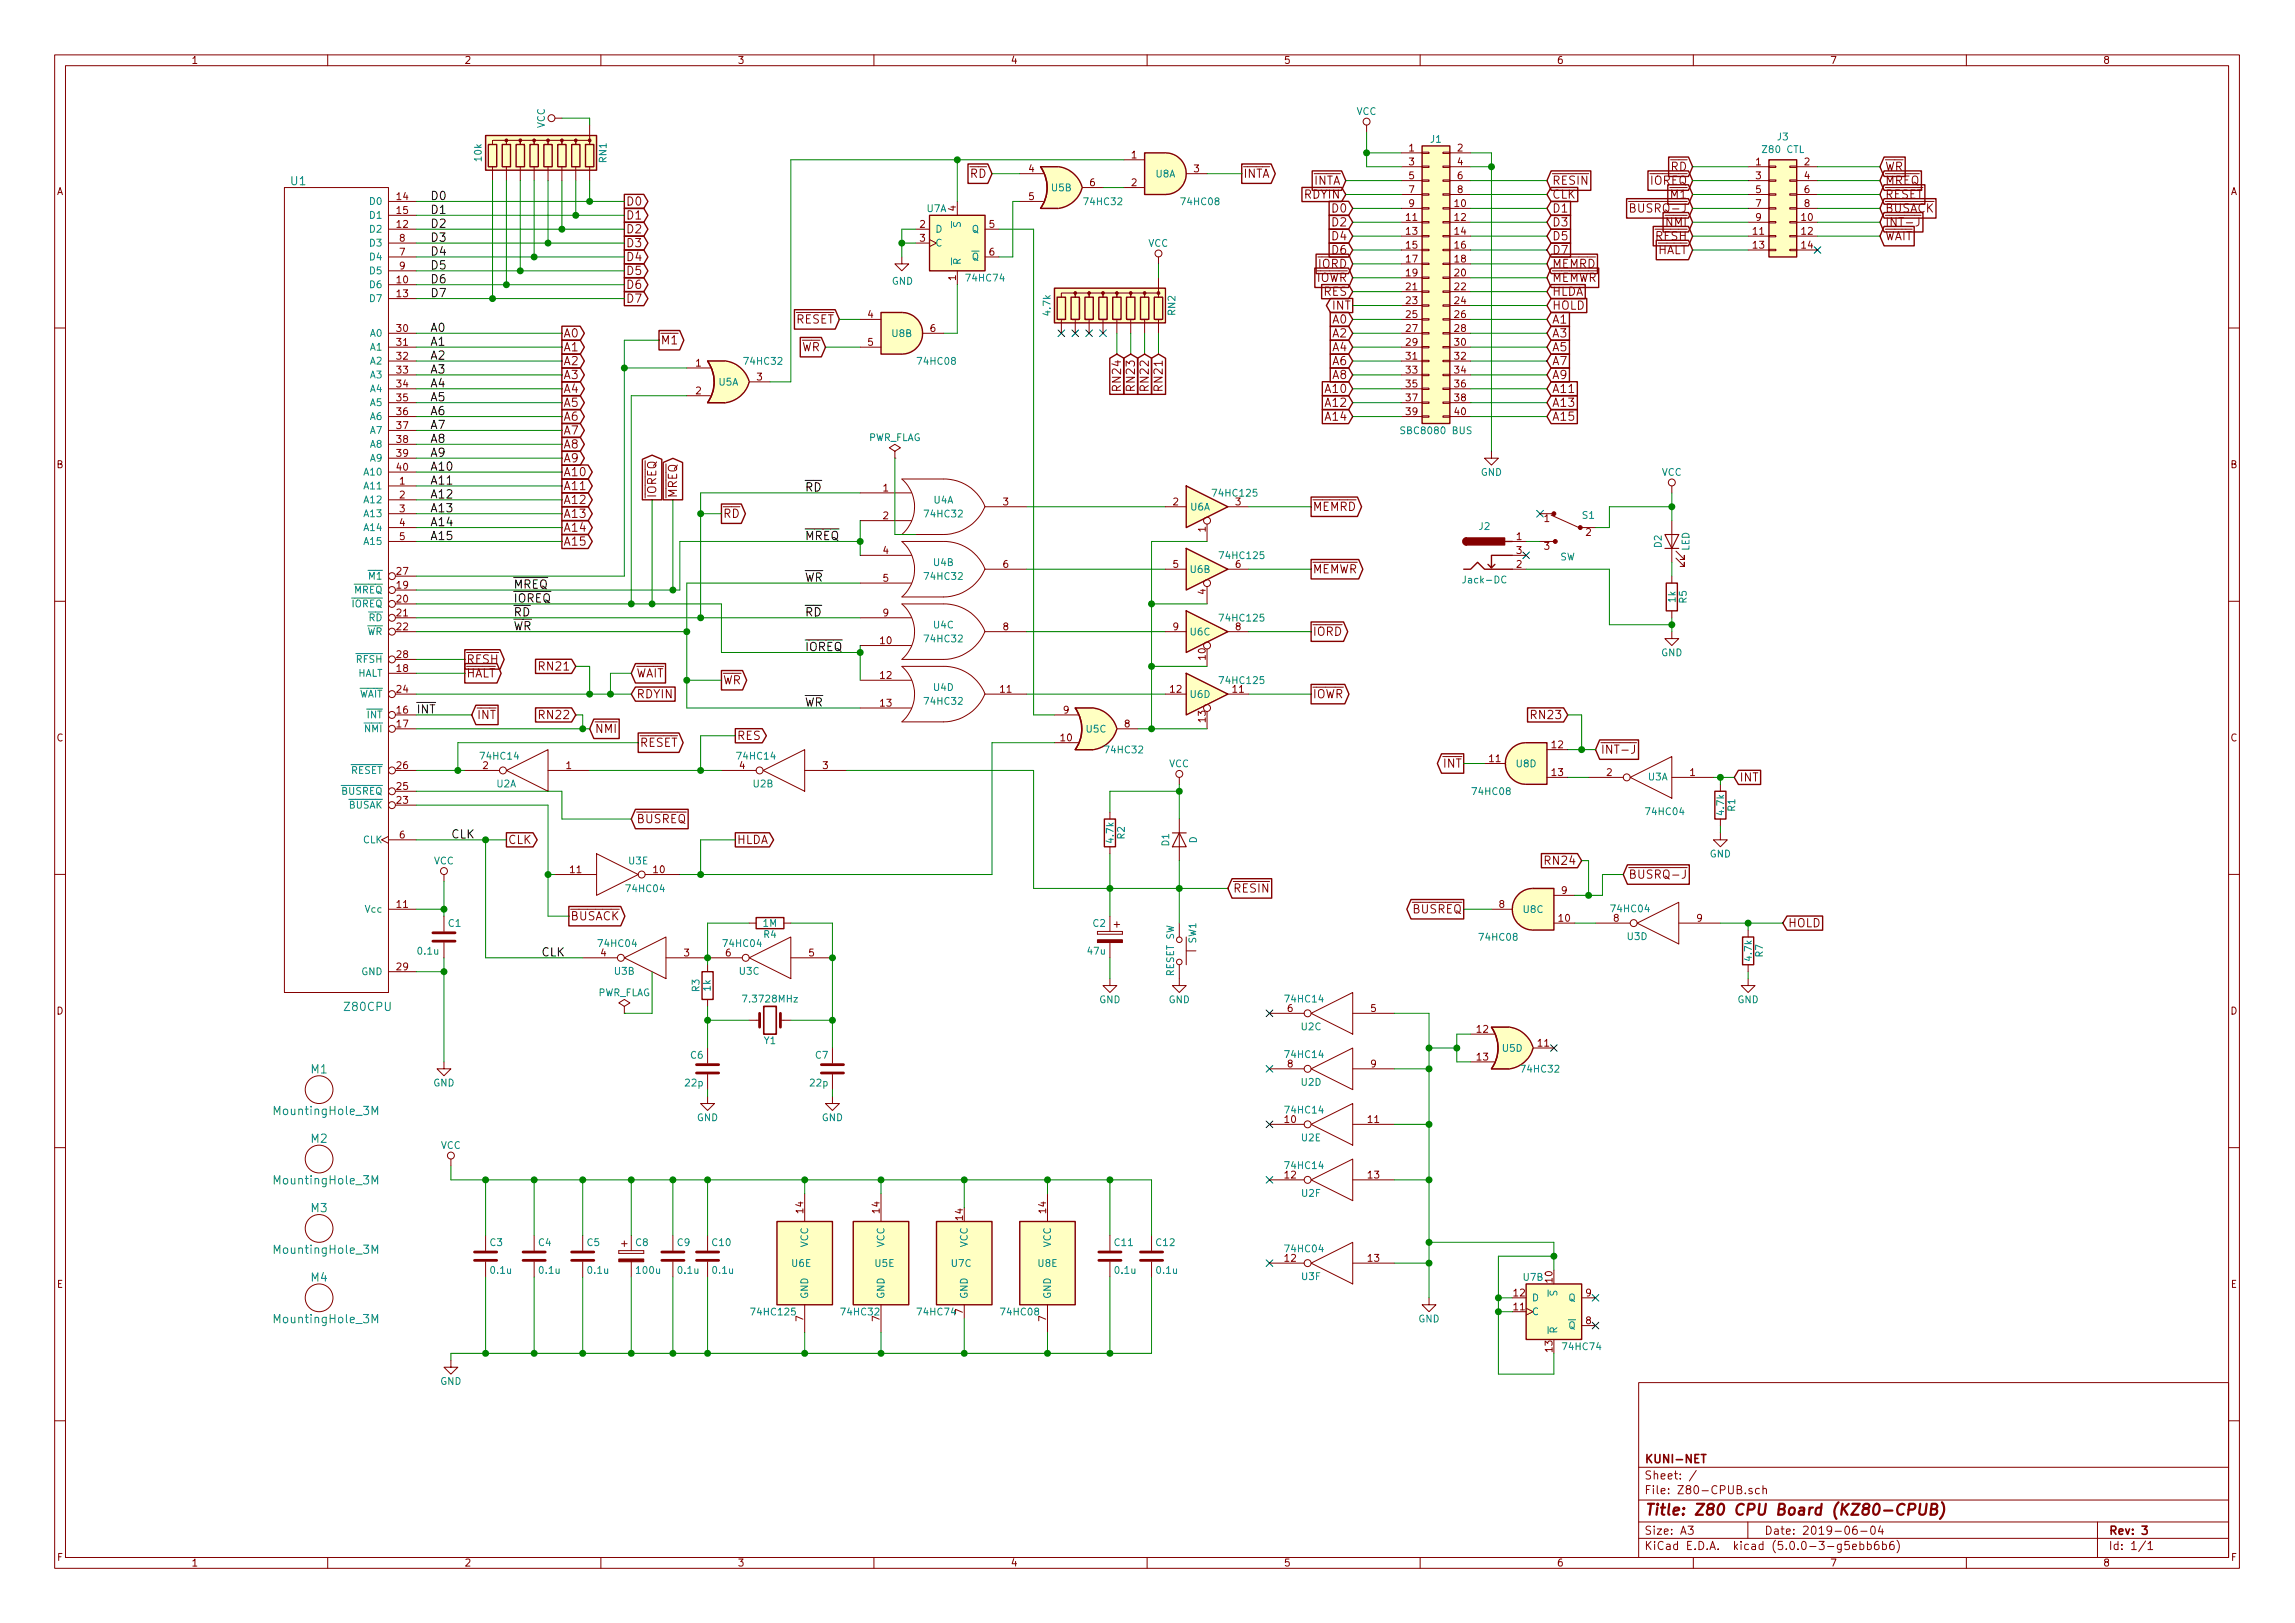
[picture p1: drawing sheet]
<svg xmlns="http://www.w3.org/2000/svg" width="420mm" height="297mm" viewBox="0 0 420 297" stroke-linecap="round" stroke-linejoin="round" font-family="sans-serif">
<defs><g id="words">
<text font-size="2.8" fill="#840000" x="301" y="277.3">Title: Z80 CPU Board (KZ80-CPUB)</text>
<g font-size="2.1" fill="#008484">
<text x="53.3" y="33.9">U1</text>
<text x="63.2" y="185">Z80CPU</text>
<text x="56.9" y="196.5">M1</text>
<text x="50.5" y="204.1">MountingHole_3M</text>
<text x="56.9" y="209.2">M2</text>
<text x="50.5" y="216.8">MountingHole_3M</text>
<text x="56.9" y="221.9">M3</text>
<text x="50.5" y="229.5">MountingHole_3M</text>
<text x="56.9" y="234.6">M4</text>
<text x="50.5" y="242.2">MountingHole_3M</text>
</g>
<g font-size="2.1" fill="#840000">
<text x="177.6" y="32.5">RD</text>
<text x="227.6" y="32.5">INTA</text>
<text x="240.5" y="33.8">INTA</text>
<text x="284.1" y="33.8">RESIN</text>
<text x="302.1" y="33.8">IOREQ</text>
<text x="305.9" y="31.3">RD</text>
<text x="345.1" y="31.3">WR</text>
<text x="345.1" y="33.8">MREQ</text>
<text x="114.6" y="37.6">D0</text>
<text x="114.6" y="40.2">D1</text>
<text x="238.9" y="36.4">RDYIN</text>
<text x="244" y="38.9">D0</text>
<text x="244" y="41.4">D2</text>
<text x="284.1" y="38.9">D1</text>
<text x="284.1" y="41.4">D3</text>
<text x="284.1" y="36.4">CLK</text>
<text x="299.4" y="38.9">BUSRQ-J</text>
<text x="305.1" y="41.4">NMI</text>
<text x="306" y="36.4">M1</text>
<text x="345.1" y="36.4">RESET</text>
<text x="345.1" y="38.9">BUSACK</text>
<text x="345.1" y="41.4">INT-J</text>
<text x="114.6" y="42.7">D2</text>
<text x="114.6" y="45.2">D3</text>
<text x="114.6" y="47.8">D4</text>
<text x="244" y="44">D4</text>
<text x="244" y="46.5">D6</text>
<text x="284.1" y="44">D5</text>
<text x="284.1" y="46.5">D7</text>
<text x="303.2" y="44">RFSH</text>
<text x="303.3" y="46.5">HALT</text>
<text x="345.1" y="44">WAIT</text>
<text x="114.6" y="50.3">D5</text>
<text x="114.6" y="52.9">D6</text>
<text x="241" y="51.6">IOWR</text>
<text x="241.4" y="49.1">IORD</text>
<text x="284.1" y="49.1">MEMRD</text>
<text x="284.1" y="51.6">MEMWR</text>
<text x="114.6" y="55.4">D7</text>
<text x="145.7" y="59.2">RESET</text>
<text x="242.4" y="54.1">RES</text>
<text x="244" y="56.7">INT</text>
<text x="244" y="59.2">A0</text>
<text x="284.1" y="59.2">A1</text>
<text x="284.1" y="54.1">HLDA</text>
<text x="284.1" y="56.7">HOLD</text>
<text x="103.1" y="61.8">A0</text>
<text x="103.1" y="64.3">A1</text>
<text x="120.9" y="63">M1</text>
<text x="146.7" y="64.3">WR</text>
<text x="244" y="61.8">A2</text>
<text x="244" y="64.3">A4</text>
<text x="284.1" y="61.8">A3</text>
<text x="284.1" y="64.3">A5</text>
<text x="103.1" y="66.8">A2</text>
<text x="103.1" y="69.4">A3</text>
<text x="103.1" y="71.9">A4</text>
<text x="205.2" y="71.2" transform="rotate(-90 205.2 71.2)">RN24</text>
<text x="207.8" y="71.2" transform="rotate(-90 207.8 71.2)">RN23</text>
<text x="210.3" y="71.2" transform="rotate(-90 210.3 71.2)">RN22</text>
<text x="212.9" y="71.2" transform="rotate(-90 212.9 71.2)">RN21</text>
<text x="242.8" y="71.9">A10</text>
<text x="244" y="66.8">A6</text>
<text x="244" y="69.4">A8</text>
<text x="284.1" y="66.8">A7</text>
<text x="284.1" y="69.4">A9</text>
<text x="284.1" y="71.9">A11</text>
<text x="103.1" y="74.5">A5</text>
<text x="103.1" y="77">A6</text>
<text x="242.8" y="74.5">A12</text>
<text x="242.8" y="77">A14</text>
<text x="284.1" y="74.5">A13</text>
<text x="284.1" y="77">A15</text>
<text x="103.1" y="79.5">A7</text>
<text x="103.1" y="82.1">A8</text>
<text x="103.1" y="84.6">A9</text>
<text x="103.1" y="87.2">A10</text>
<text x="103.1" y="89.7">A11</text>
<text x="103.1" y="92.2">A12</text>
<text x="103.1" y="94.8">A13</text>
<text x="120.1" y="91.2" transform="rotate(-90 120.1 91.2)">IOREQ</text>
<text x="124" y="91.2" transform="rotate(-90 124 91.2)">MREQ</text>
<text x="132.3" y="94.8">RD</text>
<text x="240.3" y="93.5">MEMRD</text>
<text x="103.1" y="97.3">A14</text>
<text x="103.1" y="99.9">A15</text>
<text x="240.3" y="104.9">MEMWR</text>
<text x="240.3" y="116.4">IORD</text>
<text x="85.3" y="124">HALT</text>
<text x="85.3" y="121.4">RFSH</text>
<text x="99.1" y="122.7">RN21</text>
<text x="116.5" y="124">WAIT</text>
<text x="132.3" y="125.3">WR</text>
<text x="87.3" y="131.6">INT</text>
<text x="99.1" y="131.6">RN22</text>
<text x="116.5" y="127.8">RDYIN</text>
<text x="240.3" y="127.8">IOWR</text>
<text x="280.7" y="131.6">RN23</text>
<text x="108.9" y="134.1">NMI</text>
<text x="117.1" y="136.7">RESET</text>
<text x="134.9" y="135.4">RES</text>
<text x="293" y="138">INT-J</text>
<text x="264.3" y="140.5">INT</text>
<text x="318.4" y="143">INT</text>
<text x="93" y="154.5">CLK</text>
<text x="116.5" y="150.7">BUSREQ</text>
<text x="134.9" y="154.5">HLDA</text>
<text x="283.2" y="158.3">RN24</text>
<text x="298.1" y="160.8">BUSRQ-J</text>
<text x="225.7" y="163.4">RESIN</text>
<text x="258.6" y="167.2">BUSREQ</text>
<text x="104.4" y="168.4">BUSACK</text>
<text x="327.3" y="169.7">HOLD</text>
<text x="301" y="267.8">KUNI-NET</text>
<text x="301" y="273.5">File: Z80-CPUB.sch</text>
<text x="301" y="270.8">Sheet: /</text>
<text x="301" y="280.9">Size: A3</text>
<text x="323" y="280.9">Date: 2019-06-04</text>
<text x="386" y="280.9">Rev: 3</text>
<text x="301" y="283.7">KiCad E.D.A. kicad (5.0.0-3-g5ebb6b6)</text>
<text x="386" y="283.7">Id: 1/1</text>
</g>
<g font-size="2.1">
<text x="78.7" y="36.6">D0</text>
<text x="78.7" y="39.2">D1</text>
<text x="78.7" y="41.7">D2</text>
<text x="78.7" y="44.2">D3</text>
<text x="78.7" y="46.8">D4</text>
<text x="78.7" y="49.3">D5</text>
<text x="78.7" y="51.9">D6</text>
<text x="78.7" y="54.4">D7</text>
<text x="78.7" y="60.7">A0</text>
<text x="78.7" y="63.3">A1</text>
<text x="78.7" y="65.8">A2</text>
<text x="78.7" y="68.4">A3</text>
<text x="78.7" y="70.9">A4</text>
<text x="78.7" y="73.4">A5</text>
<text x="78.7" y="76">A6</text>
<text x="78.7" y="78.5">A7</text>
<text x="78.7" y="81.1">A8</text>
<text x="78.7" y="83.6">A9</text>
<text x="78.7" y="86.1">A10</text>
<text x="78.7" y="88.7">A11</text>
<text x="147.3" y="90">RD</text>
<text x="78.7" y="91.2">A12</text>
<text x="78.7" y="93.8">A13</text>
<text x="78.7" y="96.3">A14</text>
<text x="78.7" y="98.8">A15</text>
<text x="147.3" y="98.8">MREQ</text>
<text x="94" y="107.7">MREQ</text>
<text x="147.3" y="106.5">WR</text>
<text x="94" y="110.3">IOREQ</text>
<text x="94" y="112.8">RD</text>
<text x="147.3" y="112.8">RD</text>
<text x="94" y="115.4">WR</text>
<text x="147.3" y="119.2">IOREQ</text>
<text x="76.2" y="130.6">INT</text>
<text x="147.3" y="129.3">WR</text>
<text x="82.5" y="153.5">CLK</text>
<text x="99.1" y="175">CLK</text>
</g>
<g font-size="1.8" fill="#840000">
<text x="35" y="11.7">1</text>
<text x="85" y="11.7">2</text>
<text x="135" y="11.7">3</text>
<text x="185" y="11.7">4</text>
<text x="235" y="11.7">5</text>
<text x="285" y="11.7">6</text>
<text x="335" y="11.7">7</text>
<text x="385" y="11.7">8</text>
<text x="207.2" y="29">1</text>
<text x="258" y="27.7">1</text>
<text x="266.9" y="27.7">2</text>
<text x="10.4" y="35.7">A</text>
<text x="188.4" y="31.5">4</text>
<text x="199.5" y="34.1">6</text>
<text x="207.2" y="34.1">2</text>
<text x="218.6" y="31.5">3</text>
<text x="258" y="30.3">3</text>
<text x="258" y="32.8">5</text>
<text x="258" y="35.3">7</text>
<text x="266.9" y="30.3">4</text>
<text x="266.9" y="32.8">6</text>
<text x="266.9" y="35.3">8</text>
<text x="321.5" y="30.3">1</text>
<text x="321.5" y="32.8">3</text>
<text x="321.5" y="35.3">5</text>
<text x="330.4" y="30.3">2</text>
<text x="330.4" y="32.8">4</text>
<text x="330.4" y="35.3">6</text>
<text x="408.4" y="35.7">A</text>
<text x="72.7" y="41.7">12</text>
<text x="72.7" y="36.6">14</text>
<text x="72.7" y="39.2">15</text>
<text x="168.4" y="41.7">2</text>
<text x="175" y="38.6" transform="rotate(-90 175 38.6)">4</text>
<text x="181.1" y="41.7">5</text>
<text x="188.4" y="36.6">5</text>
<text x="257.5" y="40.4">11</text>
<text x="258" y="37.9">9</text>
<text x="266.4" y="37.9">10</text>
<text x="266.4" y="40.4">12</text>
<text x="321.5" y="37.9">7</text>
<text x="321.5" y="40.4">9</text>
<text x="329.9" y="40.4">10</text>
<text x="330.4" y="37.9">8</text>
<text x="73.2" y="46.8">7</text>
<text x="73.2" y="44.2">8</text>
<text x="168.4" y="44.2">3</text>
<text x="181.1" y="46.8">6</text>
<text x="257.5" y="43">13</text>
<text x="257.5" y="45.5">15</text>
<text x="266.4" y="43">14</text>
<text x="266.4" y="45.5">16</text>
<text x="321" y="43">11</text>
<text x="321" y="45.5">13</text>
<text x="329.9" y="43">12</text>
<text x="329.9" y="45.5">14</text>
<text x="72.7" y="51.9">10</text>
<text x="73.2" y="49.3">9</text>
<text x="175" y="51.3" transform="rotate(-90 175 51.3)">1</text>
<text x="257.5" y="48">17</text>
<text x="257.5" y="50.6">19</text>
<text x="257.5" y="53.1">21</text>
<text x="266.4" y="48">18</text>
<text x="266.4" y="50.6">20</text>
<text x="266.4" y="53.1">22</text>
<text x="72.7" y="54.4">13</text>
<text x="158.9" y="58.2">4</text>
<text x="257.5" y="55.7">23</text>
<text x="257.5" y="58.2">25</text>
<text x="266.4" y="55.7">24</text>
<text x="266.4" y="58.2">26</text>
<text x="72.7" y="60.7">30</text>
<text x="72.7" y="63.3">31</text>
<text x="72.7" y="65.8">32</text>
<text x="158.9" y="63.3">5</text>
<text x="170.3" y="60.7">6</text>
<text x="257.5" y="60.7">27</text>
<text x="257.5" y="63.3">29</text>
<text x="257.5" y="65.8">31</text>
<text x="266.4" y="60.7">28</text>
<text x="266.4" y="63.3">30</text>
<text x="266.4" y="65.8">32</text>
<text x="72.7" y="68.4">33</text>
<text x="72.7" y="70.9">34</text>
<text x="127.4" y="67.1">1</text>
<text x="138.6" y="69.6">3</text>
<text x="257.5" y="68.4">33</text>
<text x="257.5" y="70.9">35</text>
<text x="266.4" y="68.4">34</text>
<text x="266.4" y="70.9">36</text>
<text x="72.7" y="73.4">35</text>
<text x="72.7" y="76">36</text>
<text x="127.4" y="72.2">2</text>
<text x="257.5" y="73.4">37</text>
<text x="257.5" y="76">39</text>
<text x="266.4" y="73.4">38</text>
<text x="266.4" y="76">40</text>
<text x="72.7" y="78.5">37</text>
<text x="72.7" y="81.1">38</text>
<text x="72.7" y="83.6">39</text>
<text x="10.4" y="85.7">B</text>
<text x="72.7" y="86.1">40</text>
<text x="73.2" y="88.7">1</text>
<text x="161.7" y="90">1</text>
<text x="408.4" y="85.7">B</text>
<text x="73.2" y="91.2">2</text>
<text x="73.2" y="93.8">3</text>
<text x="161.7" y="95">2</text>
<text x="183.7" y="92.5">3</text>
<text x="214.8" y="92.5">2</text>
<text x="282.7" y="95.5">1</text>
<text x="73.2" y="96.3">4</text>
<text x="73.2" y="98.8">5</text>
<text x="161.7" y="101.4">4</text>
<text x="220.7" y="97.3" transform="rotate(-90 220.7 97.3)">1</text>
<text x="277.6" y="98.8">1</text>
<text x="277.6" y="101.4">3</text>
<text x="282.7" y="100.6">3</text>
<text x="290.3" y="98.1">2</text>
<text x="72.7" y="107.7">19</text>
<text x="72.7" y="105.2">27</text>
<text x="161.7" y="106.5">5</text>
<text x="183.7" y="103.9">6</text>
<text x="214.8" y="103.9">5</text>
<text x="226.2" y="103.9">6</text>
<text x="277.6" y="103.9">2</text>
<text x="72.7" y="110.3">20</text>
<text x="72.7" y="112.8">21</text>
<text x="161.7" y="112.8">9</text>
<text x="220.7" y="108.8" transform="rotate(-90 220.7 108.8)">4</text>
<text x="72.7" y="115.4">22</text>
<text x="161.2" y="117.9">10</text>
<text x="183.7" y="115.4">8</text>
<text x="214.8" y="115.4">9</text>
<text x="226.2" y="115.4">8</text>
<text x="72.7" y="123">18</text>
<text x="72.7" y="120.4">28</text>
<text x="161.2" y="124.2">12</text>
<text x="220.7" y="120.7" transform="rotate(-90 220.7 120.7)">10</text>
<text x="72.7" y="130.6">16</text>
<text x="72.7" y="126.8">24</text>
<text x="161.2" y="129.3">13</text>
<text x="183.2" y="126.8">11</text>
<text x="194.7" y="130.6">9</text>
<text x="214.3" y="126.8">12</text>
<text x="225.7" y="126.8">11</text>
<text x="10.4" y="135.7">C</text>
<text x="72.7" y="133.1">17</text>
<text x="194.2" y="135.7">10</text>
<text x="205.9" y="133.1">8</text>
<text x="220.7" y="132.1" transform="rotate(-90 220.7 132.1)">13</text>
<text x="284.1" y="136.9">12</text>
<text x="408.4" y="135.7">C</text>
<text x="72.7" y="140.8">26</text>
<text x="88.4" y="140.8">2</text>
<text x="103.7" y="140.8">1</text>
<text x="135.4" y="140.8">4</text>
<text x="150.6" y="140.8">3</text>
<text x="272.7" y="139.5">11</text>
<text x="284.1" y="142">13</text>
<text x="294.2" y="142">2</text>
<text x="309.4" y="142">1</text>
<text x="72.7" y="147.1">23</text>
<text x="72.7" y="144.6">25</text>
<text x="73.2" y="153.5">6</text>
<text x="104.4" y="159.8">11</text>
<text x="119.7" y="159.8">10</text>
<text x="72.7" y="166.2">11</text>
<text x="274.5" y="166.2">8</text>
<text x="285.9" y="163.6">9</text>
<text x="285.4" y="168.7">10</text>
<text x="295.4" y="168.7">8</text>
<text x="310.7" y="168.7">9</text>
<text x="72.7" y="177.6">29</text>
<text x="110" y="175">4</text>
<text x="125.2" y="175">3</text>
<text x="132.9" y="175">6</text>
<text x="148.1" y="175">5</text>
<text x="10.4" y="185.7">D</text>
<text x="235.7" y="185.2">6</text>
<text x="251" y="185.2">5</text>
<text x="408.4" y="185.7">D</text>
<text x="270.4" y="189">12</text>
<text x="281.6" y="191.6">11</text>
<text x="235.7" y="195.4">8</text>
<text x="251" y="195.4">9</text>
<text x="270.4" y="194.1">13</text>
<text x="235.3" y="205.5">10</text>
<text x="250.5" y="205.5">11</text>
<text x="235.3" y="215.7">12</text>
<text x="250.5" y="215.7">13</text>
<text x="147.1" y="222" transform="rotate(-90 147.1 222)">14</text>
<text x="161" y="222" transform="rotate(-90 161 222)">14</text>
<text x="191.5" y="222" transform="rotate(-90 191.5 222)">14</text>
<text x="176.3" y="223.3" transform="rotate(-90 176.3 223.3)">14</text>
<text x="235.3" y="230.9">12</text>
<text x="250.5" y="230.9">13</text>
<text x="10.4" y="235.7">E</text>
<text x="277.2" y="239.8">11</text>
<text x="277.2" y="237.3">12</text>
<text x="284.2" y="234.7" transform="rotate(-90 284.2 234.7)">10</text>
<text x="290.3" y="237.3">9</text>
<text x="408.4" y="235.7">E</text>
<text x="147.1" y="241.8" transform="rotate(-90 147.1 241.8)">7</text>
<text x="161" y="241.8" transform="rotate(-90 161 241.8)">7</text>
<text x="191.5" y="241.8" transform="rotate(-90 191.5 241.8)">7</text>
<text x="290.3" y="242.4">8</text>
<text x="284.2" y="247.4" transform="rotate(-90 284.2 247.4)">13</text>
<text x="10.5" y="285.7">F</text>
<text x="35" y="286.7">1</text>
<text x="85" y="286.7">2</text>
<text x="135" y="286.7">3</text>
<text x="185" y="286.7">4</text>
<text x="235" y="286.7">5</text>
<text x="285" y="286.7">6</text>
<text x="335" y="286.7">7</text>
<text x="385" y="286.7">8</text>
<text x="408.5" y="285.7">F</text>
</g>
<g font-size="1.8" fill="#008484">
<text x="99.7" y="23.5" transform="rotate(-90 99.7 23.5)">VCC</text>
<text x="248.3" y="21">VCC</text>
<text x="88.2" y="29.4" transform="rotate(-90 88.2 29.4)">10k</text>
<text x="111" y="29.7" transform="rotate(-90 111 29.7)">RN1</text>
<text x="261.9" y="26.1">J1</text>
<text x="322.9" y="28">Z80 CTL</text>
<text x="325.4" y="25.7">J3</text>
<text x="192.6" y="35">U5B</text>
<text x="211.6" y="32.5">U8A</text>
<text x="67.8" y="37.5">D0</text>
<text x="67.8" y="40">D1</text>
<text x="169.7" y="38.8">U7A</text>
<text x="175.9" y="41.6" transform="rotate(-90 175.9 41.6)">S</text>
<text x="198.7" y="37.6">74HC32</text>
<text x="216.5" y="37.6">74HC08</text>
<text x="67.8" y="42.6">D2</text>
<text x="67.8" y="47.7">D4</text>
<text x="67.8" y="45.1">D3</text>
<text x="171.2" y="42.6">D</text>
<text x="171.2" y="45.1">C</text>
<text x="178" y="42.6">Q</text>
<text x="178" y="47.7">Q</text>
<text x="210.2" y="45.2">VCC</text>
<text x="67.8" y="52.7">D6</text>
<text x="67.8" y="50.2">D5</text>
<text x="163.3" y="52.1">GND</text>
<text x="175.9" y="48.6" transform="rotate(-90 175.9 48.6)">R</text>
<text x="177.1" y="51.5">74HC74</text>
<text x="67.8" y="55.3">D7</text>
<text x="192.3" y="57.6" transform="rotate(-90 192.3 57.6)">4.7k</text>
<text x="215.2" y="57.7" transform="rotate(-90 215.2 57.7)">RN2</text>
<text x="67.8" y="61.6">A0</text>
<text x="67.8" y="64.2">A1</text>
<text x="163.3" y="61.7">U8B</text>
<text x="67.8" y="66.7">A2</text>
<text x="67.8" y="69.3">A3</text>
<text x="67.8" y="71.8">A4</text>
<text x="131.6" y="70.6">U5A</text>
<text x="136.5" y="66.8">74HC32</text>
<text x="168.2" y="66.8">74HC08</text>
<text x="67.8" y="74.3">A5</text>
<text x="67.8" y="76.9">A6</text>
<text x="67.8" y="79.4">A7</text>
<text x="67.8" y="82">A8</text>
<text x="158.9" y="80.7">PWR_FLAG</text>
<text x="256.9" y="79.5">SBC8080 BUS</text>
<text x="66.9" y="89.6">A11</text>
<text x="66.9" y="87">A10</text>
<text x="67.8" y="84.5">A9</text>
<text x="271.1" y="87.1">GND</text>
<text x="304.2" y="87.1">VCC</text>
<text x="66.9" y="92.1">A12</text>
<text x="66.9" y="94.7">A13</text>
<text x="169.5" y="94.7">74HC32</text>
<text x="171" y="92.2">U4A</text>
<text x="218" y="93.4">U6A</text>
<text x="222.3" y="90.9">74HC125</text>
<text x="226.2" y="92.5">3</text>
<text x="289.7" y="95">S1</text>
<text x="66.9" y="97.2">A14</text>
<text x="66.9" y="99.7">A15</text>
<text x="270.8" y="97">J2</text>
<text x="304.2" y="100.2" transform="rotate(-90 304.2 100.2)">D2</text>
<text x="309.3" y="100.8" transform="rotate(-90 309.3 100.8)">LED</text>
<text x="67.6" y="106.1">M1</text>
<text x="169.5" y="106.1">74HC32</text>
<text x="171" y="103.6">U4B</text>
<text x="218" y="104.9">U6B</text>
<text x="223.6" y="102.3">74HC125</text>
<text x="268.2" y="106.8">Jack-DC</text>
<text x="285.6" y="102.6">SW</text>
<text x="64.4" y="111.2">IOREQ</text>
<text x="64.8" y="108.6">MREQ</text>
<text x="67.5" y="113.7">RD</text>
<text x="223.6" y="113.8">74HC125</text>
<text x="306.8" y="110.2" transform="rotate(-90 306.8 110.2)">1k</text>
<text x="308.8" y="110.4" transform="rotate(-90 308.8 110.4)">R5</text>
<text x="67.2" y="116.2">WR</text>
<text x="169.5" y="117.6">74HC32</text>
<text x="171" y="115">U4C</text>
<text x="218" y="116.3">U6C</text>
<text x="65.3" y="121.3">RFSH</text>
<text x="65.4" y="123.9">HALT</text>
<text x="223.6" y="125.2">74HC125</text>
<text x="304.1" y="120.1">GND</text>
<text x="65.6" y="127.7">WAIT</text>
<text x="67.3" y="131.5">INT</text>
<text x="169.5" y="129">74HC32</text>
<text x="171" y="126.5">U4D</text>
<text x="218" y="127.7">U6D</text>
<text x="66.9" y="134">NMI</text>
<text x="198.9" y="134.1">U5C</text>
<text x="202.5" y="137.9">74HC32</text>
<text x="64.2" y="141.6">RESET</text>
<text x="88.2" y="139">74HC14</text>
<text x="135.2" y="139">74HC14</text>
<text x="214" y="140.4">VCC</text>
<text x="277.6" y="140.4">U8D</text>
<text x="301.8" y="142.8">U3A</text>
<text x="62.5" y="145.5">BUSREQ</text>
<text x="63.8" y="148">BUSAK</text>
<text x="90.9" y="144.1">U2A</text>
<text x="137.9" y="144.1">U2B</text>
<text x="269.8" y="145.5">74HC08</text>
<text x="301.5" y="149.2">74HC04</text>
<text x="315.6" y="149.1" transform="rotate(-90 315.6 149.1)">4.7k</text>
<text x="317.7" y="148.5" transform="rotate(-90 317.7 148.5)">R1</text>
<text x="66.5" y="154.3">CLK</text>
<text x="203.9" y="154.2" transform="rotate(-90 203.9 154.2)">4.7k</text>
<text x="205.9" y="153.6" transform="rotate(-90 205.9 153.6)">R2</text>
<text x="214" y="154.8" transform="rotate(-90 214 154.8)">D1</text>
<text x="219.1" y="154.3" transform="rotate(-90 219.1 154.3)">D</text>
<text x="79.4" y="158.2">VCC</text>
<text x="115.1" y="158.2">U3E</text>
<text x="313" y="156.9">GND</text>
<text x="67" y="167">Vcc</text>
<text x="114.9" y="163.3">74HC04</text>
<text x="278.9" y="167.1">U8C</text>
<text x="295.2" y="167">74HC04</text>
<text x="82.1" y="169.6">C1</text>
<text x="109.8" y="173.3">74HC04</text>
<text x="132.6" y="173.3">74HC04</text>
<text x="139.7" y="169.6">1M</text>
<text x="139.9" y="171.7">R4</text>
<text x="200.1" y="169.6">C2</text>
<text x="219" y="172.7" transform="rotate(-90 219 172.7)">SW1</text>
<text x="271.1" y="172.2">74HC08</text>
<text x="298" y="172">U3D</text>
<text x="66.2" y="178.5">GND</text>
<text x="76.6" y="174.7">0.1u</text>
<text x="112.5" y="178.4">U3B</text>
<text x="135.4" y="178.4">U3C</text>
<text x="199.2" y="174.7">47u</text>
<text x="214.9" y="178.6" transform="rotate(-90 214.9 178.6)">RESET SW</text>
<text x="320.7" y="175.8" transform="rotate(-90 320.7 175.8)">4.7k</text>
<text x="322.8" y="175.1" transform="rotate(-90 322.8 175.1)">R7</text>
<text x="109.3" y="182.3">PWR_FLAG</text>
<text x="128.1" y="181.5" transform="rotate(-90 128.1 181.5)">R3</text>
<text x="130.1" y="181.3" transform="rotate(-90 130.1 181.3)">1k</text>
<text x="136.4" y="183.5">7.3728MHz</text>
<text x="201.2" y="183.6">GND</text>
<text x="213.9" y="183.6">GND</text>
<text x="235.5" y="183.5">74HC14</text>
<text x="318.1" y="183.6">GND</text>
<text x="139.9" y="191.1">Y1</text>
<text x="238.3" y="188.6">U2C</text>
<text x="126.5" y="193.8">C6</text>
<text x="149.3" y="193.8">C7</text>
<text x="235.5" y="193.6">74HC14</text>
<text x="275.1" y="192.5">U5D</text>
<text x="278.7" y="196.3">74HC32</text>
<text x="79.3" y="198.8">GND</text>
<text x="125.5" y="198.8">22p</text>
<text x="148.4" y="198.8">22p</text>
<text x="235.5" y="203.8">74HC14</text>
<text x="238.3" y="198.7">U2D</text>
<text x="127.6" y="205.2">GND</text>
<text x="150.4" y="205.2">GND</text>
<text x="238.3" y="208.9">U2E</text>
<text x="80.7" y="210.3">VCC</text>
<text x="235.5" y="214">74HC14</text>
<text x="238.3" y="219">U2F</text>
<text x="89.7" y="228.1">C3</text>
<text x="89.9" y="233.1">0.1u</text>
<text x="98.6" y="228.1">C4</text>
<text x="98.8" y="233.1">0.1u</text>
<text x="107.5" y="228.1">C5</text>
<text x="107.7" y="233.1">0.1u</text>
<text x="116.4" y="228.1">C8</text>
<text x="116.7" y="233.1">100u</text>
<text x="124" y="228.1">C9</text>
<text x="124.2" y="233.1">0.1u</text>
<text x="130.5" y="228.1">C10</text>
<text x="130.6" y="233.1">0.1u</text>
<text x="145" y="231.9">U6E</text>
<text x="148" y="228.3" transform="rotate(-90 148 228.3)">VCC</text>
<text x="160.2" y="231.9">U5E</text>
<text x="161.9" y="228.3" transform="rotate(-90 161.9 228.3)">VCC</text>
<text x="174.2" y="231.9">U7C</text>
<text x="177.2" y="228.3" transform="rotate(-90 177.2 228.3)">VCC</text>
<text x="190.1" y="231.9">U8E</text>
<text x="192.4" y="228.3" transform="rotate(-90 192.4 228.3)">VCC</text>
<text x="204.1" y="228.1">C11</text>
<text x="204.2" y="233.1">0.1u</text>
<text x="211.7" y="228.1">C12</text>
<text x="211.9" y="233.1">0.1u</text>
<text x="235.5" y="229.2">74HC04</text>
<text x="148" y="237.8" transform="rotate(-90 148 237.8)">GND</text>
<text x="161.9" y="237.8" transform="rotate(-90 161.9 237.8)">GND</text>
<text x="177.2" y="237.8" transform="rotate(-90 177.2 237.8)">GND</text>
<text x="192.4" y="237.8" transform="rotate(-90 192.4 237.8)">GND</text>
<text x="238.3" y="234.3">U3F</text>
<text x="278.9" y="234.4">U7B</text>
<text x="280.4" y="238.2">D</text>
<text x="285.1" y="237.2" transform="rotate(-90 285.1 237.2)">S</text>
<text x="287.2" y="238.2">Q</text>
<text x="137.8" y="240.8">74HC125</text>
<text x="154.2" y="240.8">74HC32</text>
<text x="168.2" y="240.8">74HC74</text>
<text x="176.3" y="240.5" transform="rotate(-90 176.3 240.5)">7</text>
<text x="183.5" y="240.8">74HC08</text>
<text x="259.7" y="242">GND</text>
<text x="280.4" y="240.7">C</text>
<text x="285.1" y="244.1" transform="rotate(-90 285.1 244.1)">R</text>
<text x="287.2" y="243.2">Q</text>
<text x="286.3" y="247.1">74HC74</text>
<text x="80.6" y="253.5">GND</text>
</g>
</g></defs>
<g fill="none" stroke="#840000" stroke-width=".18">
<path d="M10 10h400v277h-400zM12 12h396v273.1h-396zM60 10v2M110 10v2M160 10v2M210 10v2M260 10v2M310 10v2M360 10v2M52.1 34.3h19v147.3h-19zM71.1 36.9h5.1M71.1 39.4h5.1"/>
<path d="M90.2 30.5v2.6M92.7 30.5v2.6M95.2 30.5v2.6M97.8 30.5v2.6M100.3 30.5v2.6M101.6 21.6h1.3M102.9 30.5v2.6M105.4 30.5v2.6M107.9 22.9v3.6v-.8h-2.5v.8v-.8h-2.5v.8v-.8h-2.6v.8v-.8h-2.5v.8v-.8h-2.6v.8v-.8h-2.5v.8v-.8h-2.5v.8M107.9 30.5v2.6M175.3 36.9v2.5M186.7 36.9h4.3"/>
<path d="M186.7 31.8h4.3M198.1 34.3h3.8M205.7 34.3h3.8M205.7 29.2h3.8M217.2 31.8h3.8M250.2 22.9v1.3M256.5 28h3.8M256.5 38.1h3.8M256.5 30.5h3.8M256.5 33.1h3.8M256.5 35.6h3.8M260.3 38h1.3v.3h-1.3z"/>
<path d="M260.3 35.5h1.3v.2h-1.3zM260.3 32.9h1.3v.3h-1.3zM260.3 30.4h1.3v.2h-1.3zM260.3 27.8h1.3v.3h-1.3zM264.2 38h1.2v.3h-1.2zM264.2 35.5h1.2v.2h-1.2zM264.2 32.9h1.2v.3h-1.2zM264.2 30.4h1.2v.2h-1.2zM264.2 27.8h1.2v.3h-1.2zM265.4 28h3.8M265.4 38.1h3.8M265.4 30.5h3.8"/>
<path d="M265.4 33.1h3.8M265.4 35.6h3.8M298.1 36.9h1.6M298.5 38l.7-.1 .1-.3-.1-.2-.7-.1v1.5h.6l.3-.3a.41 .41 0 0 0-.4-.5M320 38.1h3.8M320 30.5h3.8M320 33.1h3.8M320 35.6h3.8M323.8 38h1.3v.3h-1.3zM323.8 35.5h1.3v.2h-1.3zM323.8 32.9h1.3v.3h-1.3zM323.8 30.4h1.3v.2h-1.3z"/>
<path d="M327.7 38h1.2v.3h-1.2zM327.7 35.5h1.2v.2h-1.2zM327.7 32.9h1.2v.3h-1.2zM327.7 30.4h1.2v.2h-1.2zM328.9 38.1h3.8M328.9 30.5h3.8M328.9 33.1h3.8M328.9 35.6h3.8M351.3 39.8v1.1a.47 .47 0 0 1-.6 .5M71.1 52.1h5.1M71.1 41.9h5.1M71.1 54.6h5.1"/>
<path d="M71.1 47h5.1M71.1 44.5h5.1M71.1 49.6h5.1M157.5 58.5h3.8M165.1 47v1.3h1.3l-1.3 1.3-1.3-1.3h1.3M167.6 41.9h2.6M167.6 44.5h2.6M170.2 43.9l1.2 .6-1.2 .6M175.3 49.6v2.5M180.3 41.9h2.6M180.3 47h2.6M194.3 58.5v2.5"/>
<path d="M196.8 58.5v2.5M199.4 58.5v2.5M201.9 58.5v2.5M204.5 58.5v2.5M207 58.5v2.5M209.5 58.5v2.5M212.1 50.8v3.6v-.8h-2.6v.8v-.8h-2.5v.8v-.8h-2.5v.8v-.8h-2.6v.8v-.8h-2.5v.8v-.8h-2.6v.8v-.8h-2.5v.8M212.1 47v1.3M212.1 58.5v2.5M256.5 40.7h3.8M256.5 43.2h3.8M256.5 45.8h3.8"/>
<path d="M256.5 48.3h3.8M256.5 50.8h3.8M256.5 53.4h3.8M256.5 55.9h3.8M256.5 58.5h3.8M260.3 58.3h1.3v.3h-1.3zM260.3 55.8h1.3v.2h-1.3zM260.3 53.2h1.3v.3h-1.3zM260.3 50.7h1.3v.3h-1.3zM260.3 48.2h1.3v.2h-1.3zM260.3 45.6h1.3v.3h-1.3zM260.3 43.1h1.3v.2h-1.3z"/>
<path d="M260.3 40.5h1.3v.3h-1.3zM264.2 58.3h1.2v.3h-1.2zM264.2 55.8h1.2v.2h-1.2zM264.2 53.2h1.2v.3h-1.2zM264.2 50.7h1.2v.3h-1.2zM264.2 48.2h1.2v.2h-1.2zM264.2 45.6h1.2v.3h-1.2zM264.2 43.1h1.2v.2h-1.2zM264.2 40.5h1.2v.3h-1.2zM265.4 40.7h3.8M265.4 43.2h3.8M265.4 45.8h3.8"/>
<path d="M265.4 48.3h3.8M265.4 50.8h3.8M265.4 53.4h3.8M265.4 55.9h3.8M265.4 58.5h3.8M320 40.7h3.8M320 43.2h3.8M320 45.8h3.8M323.8 45.6h1.3v.3h-1.3zM323.8 43.1h1.3v.2h-1.3zM323.8 40.5h1.3v.3h-1.3zM327.7 45.6h1.2v.3h-1.2z"/>
<path d="M327.7 43.1h1.2v.2h-1.2zM327.7 40.5h1.2v.3h-1.2zM328.9 40.7h3.8M328.9 43.2h3.8M328.9 45.8h3.8M10 60h2M71.1 61h5.1M71.1 63.5h5.1M71.1 66.1h5.1M71.1 68.6h5.1M71.1 71.2h5.1M71.1 73.7h5.1"/>
<path d="M71.1 76.2h5.1M71.1 78.8h5.1M125.7 67.3h4.3M125.7 72.4h4.3M137.2 69.9h3.8M157.5 63.5h3.8M168.9 61h3.8M256.5 61h3.8M256.5 63.5h3.8M256.5 66.1h3.8M256.5 68.6h3.8M256.5 71.2h3.8"/>
<path d="M256.5 73.7h3.8M256.5 76.2h3.8M260.3 76.1h1.3v.3h-1.3zM260.3 73.6h1.3v.2h-1.3zM260.3 71h1.3v.3h-1.3zM260.3 68.5h1.3v.2h-1.3zM260.3 65.9h1.3v.3h-1.3zM260.3 63.4h1.3v.3h-1.3zM260.3 60.9h1.3v.2h-1.3zM264.2 76.1h1.2v.3h-1.2zM264.2 73.6h1.2v.2h-1.2zM264.2 71h1.2v.3h-1.2z"/>
<path d="M264.2 68.5h1.2v.2h-1.2zM264.2 65.9h1.2v.3h-1.2zM264.2 63.4h1.2v.3h-1.2zM264.2 60.9h1.2v.2h-1.2zM265.4 61h3.8M265.4 63.5h3.8M265.4 66.1h3.8M265.4 68.6h3.8M265.4 71.2h3.8M265.4 73.7h3.8M265.4 76.2h3.8M408 60h2"/>
<path d="M71.1 99.1h5.1M71.1 88.9h5.1M71.1 91.5h5.1M71.1 94h5.1M71.1 81.3h5.1M71.1 83.9h5.1M71.1 96.6h5.1M71.1 86.4h5.1M157.5 90.2h9.4M157.5 95.3h9.4M163.8 82.6l1-.6-1-.7-1 .7 1 .6v1.3M163.8 83.9h.1"/>
<path d="M165.1 99.1h7.6a8 8 0 0 1 7.6 5.1M165.1 87.7h7.6a8 8 0 0 1 7.6 5M165.1 99.1a6.7 6.7 0 0 1 0 10.1M165.1 87.7a6.7 6.7 0 0 1 0 10.1M180.3 92.7a8.3 8.3 0 0 1-7.6 5.1h-7.6M180.3 92.7h7.7M213.4 92.7h3.8M221 95.9v3.2M224.8 92.7h3.8M273 82.6v1.3h1.3l-1.3 1.2-1.2-1.2h1.2M276.9 99.1h2.5M281.9 99.1h2.6"/>
<path d="M281.9 94h2.6M284 94.3l5.1 2.3M289.6 96.6h2.5M306.1 88.9v1.3M306.1 95.3v7.6M10 110h2M72.4 110.5h3.8M72.4 115.6h3.8M72.4 113.1h3.8M72.4 108h3.8M72.4 105.4h3.8M157.5 101.6h9.4"/>
<path d="M157.5 106.7h9.4M157.5 118.1h9.4M157.5 113.1h9.4M165.1 110.5h7.6a8 8 0 0 1 7.6 5.1h7.7M165.1 110.6a6.7 6.7 0 0 1 0 10.1M180.3 104.2a8.3 8.3 0 0 1-7.6 5.1h-7.6M180.3 115.6a8.3 8.3 0 0 1-7.6 5.1h-7.6M180.3 104.2h7.7M213.4 104.2h3.8M213.4 115.6h3.8M221 107.4v3.1M221 118.8v3.2"/>
<path d="M224.8 104.2h3.8M224.8 115.6h3.8M276.9 101.6h2.5M276.9 104.2h2.5M306.1 115.6v1.3h1.2l-1.2 1.2-1.3-1.2h1.3M306.1 105.4v1.3M306.1 111.8v1.3M306.8 102.1l1.6 1.6v-.8v.8h-.8M306.8 100.9l1.6 1.5v-.8v.8h-.8M408 110h2M71.1 123.2h5.1M72.4 120.7h3.8"/>
<path d="M72.4 127h3.8M72.4 130.8h3.8M72.4 133.4h3.8M157.5 124.5h9.4M157.5 129.6h9.4M165.1 122h7.6a8 8 0 0 1 7.6 5h7.7M165.1 122a6.7 6.7 0 0 1 0 10.1M180.3 127a8.3 8.3 0 0 1-7.6 5.1h-7.6M193 130.8h4.4M193 135.9h4.4M204.5 133.4h3.8M213.4 127h3.8"/>
<path d="M221 130.2v3.2M224.8 127h3.8M271.8 139.7h3.8M283.2 137.2h3.8M298.4 135.9h1.2M299.2 136.4v1.1a.47 .47 0 0 1-.5 .4M71.1 153.1l-1.3 .6 1.3 .6M71.1 153.7h5.1M72.4 147.4h3.8M72.4 144.8h3.8M72.4 141h3.8M85.1 141h6.3"/>
<path d="M92.7 141l7.6-3.8v7.6zM100.3 141h7.6M109.2 156.2l7.6 3.9-7.6 3.8zM132.1 141h6.3M139.7 141l7.6-3.8v7.6zM147.3 141h7.6M203.2 148.6v1.3M203.2 155v1.2M215.9 142.3v1.2M215.9 149.9v7.6M283.2 142.3h3.8M290.8 142.3h6.4"/>
<path d="M298.4 142.3l7.7-3.8v7.6zM306.1 142.3h7.6M307.7 158.8h1.2M308.5 159.2v1.1a.48 .48 0 0 1-.6 .4M315 152.4v1.3h1.2l-1.2 1.3-1.3-1.3h1.3M315 143.5v1.3M315 149.9v1.3M10 160h2M71.1 166.4h5.1M71.1 177.8h5.1M81.3 160.1v1.2M81.3 167.7v2.8"/>
<path d="M81.3 172.5v2.8M101.6 160.1h7.6M106.7 175.3h6.3M114.3 175.3l7.6-3.8v7.6zM118.1 160.1h6.4M121.9 175.3h14M129.5 176.6v1.2M137.2 175.3l7.6-3.8v7.6zM137.2 168.9h1.2M143.5 168.9h1.3M144.8 175.3h7.6M200.9 171h4.6z"/>
<path d="M200.9 170.5h4.6zM200.9 170.5v.5zM203.2 179.1v1.3h-1.3l1.3 1.2 1.3-1.2h-1.3M203.2 167.7v2.8M203.2 172.5v2.8M204 169.2h1M204.5 168.7v1M205.5 170.5v.5zM215.9 176.6v3.8h-1.3l1.3 1.2 1.3-1.2h-1.3M215.9 168.9v2.6M217.2 174h1.7M217.2 171.5v5.1"/>
<path d="M273 166.4h3.9M284.5 168.9h3.8M284.5 163.9h3.8M292.1 168.9h6.3M299.7 168.9l7.6-3.8v7.7zM307.3 168.9h7.7M320 179.1v1.3h1.3l-1.3 1.2-1.2-1.2h1.2M320 170.2v1.3M320 176.6v1.2M408 160h2M81.3 194.3v1.3h1.2l-1.2 1.3-1.3-1.3h1.3M114.3 184.2l1-.6-1-.7-1 .7 1 .6v1.3"/>
<path d="M114.3 185.5h.1M129.5 182.9v1.3M129.5 191.8v2.8M129.5 196.6v2.8M137.2 186.7h1.9M142.9 186.7h1.9M152.4 191.8v2.8M152.4 196.6v2.8M232.4 185.5h6.4M232.4 195.6h6.4M240 185.5l7.6-3.9v7.7zM240 195.6l7.6-3.8v7.6z"/>
<path d="M247.6 185.5h7.7M247.6 195.6h7.7M269.2 189.3h4.4M269.2 194.3h4.4M280.7 191.8h3.8M10 210h2M82.5 212.1v1.3M129.5 200.7v1.3h-1.2l1.2 1.2 1.3-1.2h-1.3M147.3 218.5v5.1M152.4 200.7v1.3h-1.3l1.3 1.2 1.3-1.2h-1.3M161.3 218.5v5.1M191.8 218.5v5.1"/>
<path d="M232.4 205.8h6.4M232.4 215.9h6.4M240 205.8l7.6-3.8v7.6zM240 215.9l7.6-3.8v7.6zM247.6 205.8h7.7M247.6 215.9h7.7M408 210h2M88.9 226.1v2.8M88.9 230.9v2.8M97.8 226.1v2.8M97.8 230.9v2.8M106.7 226.1v2.8"/>
<path d="M106.7 230.9v2.8M113.3 228.9v.5zM113.3 229.4h4.6zM113.3 228.9h4.6zM113.8 227.6h1M114.3 227.1v1M115.6 226.1v2.8M115.6 230.9v2.8M117.9 228.9v.5zM123.2 226.1v2.8M123.2 230.9v2.8M129.5 226.1v2.8"/>
<path d="M129.5 230.9v2.8M147.3 238.8v5.1M161.3 238.8v5.1M176.5 238.8v2.5M191.8 238.8v5.1M203.2 226.1v2.8M203.2 230.9v2.8M210.8 226.1v2.8M210.8 230.9v2.8M232.4 231.2h6.4M240 231.2l7.6-3.8v7.6zM247.6 231.2h7.7"/>
<path d="M261.6 237.5v1.3h-1.3l1.3 1.3 1.3-1.3h-1.3M279.4 239.4l1.3 .7-1.3 .6M289.6 237.5h2.5M82.5 249v1.2h1.3l-1.3 1.3-1.2-1.3h1.2M289.6 242.6h2.5M300 253h108v32.1h-108zM10 260h2M300 278.5h108M300 274.5h108M300 268.5h108M309 279.3h1l-.5 .6 .4 .1v.7l-.2 .1-.7-.1M310.5 269.1l-1.2 2"/>
<path d="M320 278.5v3M320.8 272.5a.37 .37 0 0 0-.6 .1v.2l.6 .2v.1l-.2 .3-.4-.1M322.1 272.5l-.4-.1-.3 .3 .1 .6 .2 .1 .4-.1M322.8 272.5a.37 .37 0 0 1 .6 .1v.8M322.8 271.9v1.5M339.9 279.3a.62 .62 0 0 0-.7 .6v.8l.3 .1 .5-.1v-.5l-.1-.3h-.4l-.3 .3M342.6 279.5l.4-.2a.94 .94 0 0 1 0 1.5 .82 .82 0 0 1-.4-1.3zM344.2 279.2l-.3 1.1h.9M344.6 279.8v1M384 278.5v6.6M408 260h2M60 285.1v1.9"/>
<path d="M110 285.1v1.9M160 285.1v1.9M210 285.1v1.9M260 285.1v1.9M300 281.5h108M310 285.1v1.9M338.5 282.1h-.7l-.1 .7 .2-.1h.6l.1 .3-.1 .5-.2 .1-.6-.1M339.2 283.1l.7-.1-.1-.3-.4-.1-.2 .2v.7h.6M340.5 282.7l.4-.1 .3 .3-.1 .6h-.6M340.5 282.1v1.5M340.7 280.2h1.1M341.9 282.7l.4-.1 .3 .3-.1 .6-.2 .1-.4-.1"/>
<path d="M341.9 282.1v1.5M343.9 282.1a.59 .59 0 0 0-.7 .6v.8l.2 .1 .5-.1 .1-.5-.1-.3h-.5l-.2 .3M344.7 282.7l.4-.1 .3 .3-.2 .6h-.5M344.7 282.1v1.5M346.7 282.1a.59 .59 0 0 0-.8 .6v.6l.2 .2 .4 .1 .2-.1 .1-.5-.1-.3h-.5l-.3 .3M347.3 281.9a1.71 1.71 0 0 1 0 2.3M360 285.1v1.9M392.8 282l-1.3 2M393.2 282.5l.5-.4v1.5M393.2 283.6h.9"/>
<circle cx="101" cy="21.6" r=".63"/>
<circle cx="250.2" cy="22.3" r=".63"/>
<circle cx="212.1" cy="46.4" r=".63"/>
<circle cx="221" cy="95.3" r=".63"/>
<circle cx="306.1" cy="88.3" r=".63"/>
<circle cx="71.8" cy="115.6" r=".63"/>
<circle cx="71.8" cy="108" r=".63"/>
<circle cx="71.8" cy="105.4" r=".63"/>
<circle cx="71.8" cy="113.1" r=".63"/>
<circle cx="71.8" cy="110.5" r=".63"/>
<circle cx="221" cy="106.7" r=".63"/>
<circle cx="221" cy="118.1" r=".63"/>
<circle cx="71.8" cy="120.7" r=".63"/>
<circle cx="71.8" cy="130.8" r=".63"/>
<circle cx="71.8" cy="133.4" r=".63"/>
<circle cx="71.8" cy="127" r=".63"/>
<circle cx="221" cy="129.6" r=".63"/>
<circle cx="71.8" cy="141" r=".63"/>
<circle cx="71.8" cy="147.4" r=".63"/>
<circle cx="71.8" cy="144.8" r=".63"/>
<circle cx="81.3" cy="159.4" r=".63"/>
<circle cx="92.1" cy="141" r=".63"/>
<circle cx="139.1" cy="141" r=".63"/>
<circle cx="215.9" cy="141.6" r=".63"/>
<circle cx="297.8" cy="142.3" r=".63"/>
<circle cx="113.7" cy="175.3" r=".63"/>
<circle cx="117.5" cy="160.1" r=".63"/>
<circle cx="136.5" cy="175.3" r=".63"/>
<circle cx="215.9" cy="172" r=".51"/>
<circle cx="215.9" cy="176.1" r=".51"/>
<circle cx="299.1" cy="168.9" r=".63"/>
<circle cx="58.4" cy="199.4" r="2.54"/>
<circle cx="239.4" cy="185.5" r=".63"/>
<circle cx="239.4" cy="195.6" r=".63"/>
<circle cx="58.4" cy="212.1" r="2.54"/>
<circle cx="82.5" cy="211.5" r=".63"/>
<circle cx="239.4" cy="205.8" r=".63"/>
<circle cx="239.4" cy="215.9" r=".63"/>
<circle cx="58.4" cy="237.5" r="2.54"/>
<circle cx="58.4" cy="224.8" r="2.54"/>
<circle cx="239.4" cy="231.2" r=".63"/>
</g>
<path d="M139.8 184.2h2.3v5.1h-2.3zM311.5 266.2h.8M311.9 266.2v1.5M392.2 279.3h.9l-.5 .6 .4 .1v.7l-.2 .1-.6-.1" fill="none" stroke="#840000" stroke-width=".3"/>
<path d="M348.7 275.4a.88 .88 0 0 0-1 0 .88 .88 0 0 0-.4 1 .7 .7 0 0 0 .3 .8 .7 .7 0 0 0 .9-.2M349.4 276.3h.8a.57 .57 0 0 0 .4-.5 .57 .57 0 0 0-.3-.6h-.7l-.3 2M351.6 275.2l-.2 1.6 .1 .3a.66 .66 0 0 0 1-.3l.2-1.6M353.6 276.2l.8-.1a.47 .47 0 0 0 .3-.5 .47 .47 0 0 0-.3-.4h-.7l-.3 2h.8a.53 .53 0 0 0 .4-.5 .53 .53 0 0 0-.4-.5M355.5 274.9a2.31 2.31 0 0 1-.4 3.1" fill="none" stroke="#840000" stroke-width=".41"/>
<g fill="none" stroke="#840000" stroke-width=".51">
<path d="M79.2 172.2h4.1M79.2 170.7h4.1M127.5 196.4h4.1M127.5 194.9h4.1M139.1 185.5v2.5M142.9 185.5v2.5M150.4 196.4h4M150.4 194.9h4M86.9 230.7h4M86.9 229.1h4M95.8 230.7h4M95.8 229.1h4"/>
<path d="M104.6 230.7h4.1M104.6 229.1h4.1M121.2 230.7h4M121.2 229.1h4M127.5 230.7h4.1M127.5 229.1h4.1M201.2 230.7h4M201.2 229.1h4M208.8 230.7h4.1M208.8 229.1h4.1"/>
</g>
<g fill="none" stroke="#840000" stroke-width=".25">
<path d="M88.9 24.8h20.3v6.4h-20.3zM89.4 26.5h1.5v4h-1.5zM91.9 26.5h1.6v4h-1.6zM94.5 26.5h1.5v4h-1.5zM97 26.5h1.6v4h-1.6zM99.6 26.5h1.5v4h-1.5zM102.1 26.5h1.5v4h-1.5zM104.6 26.5h1.6v4h-1.6zM107.2 26.5h1.5v4h-1.5zM114.3 35.6h3.6l.7 1.3-.7 1.3h-3.6zM114.3 38.1h3.6l.7 1.3-.7 1.3h-3.6zM170.2 39.4h10.1v10.2h-10.1z"/>
<path d="M177.2 30h3.6l.8 1.8-.8 1.8h-3.6zM190.5 30.5h3.2h-3.2a6.6 6.6 0 0 1 0 7.6h3.2h-3.2M190.5 30.5a6.6 6.6 0 0 1 0 7.6M193.7 30.5a5.2 5.2 0 0 1 4.4 3.8M198.1 34.4a5.2 5.2 0 0 1-4.4 3.8M209.5 28h3.9a3.8 3.8 0 0 1 3.8 3.8 3.8 3.8 0 0 1-3.8 3.8h-3.9zM227.3 30h5.4l.8 1.8-.8 1.8h-5.4zM238.4 34.3h7.2l.8 1.3-.8 1.3h-7.2zM240.2 31.3h5.4l.8 1.8-.8 1.7h-5.4zM243.3 36.8h3.6l.7 1.3-.7 1.3h-3.6zM243.3 39.4h3.6l.7 1.3-.7 1.3h-3.6zM260.3 26.7h5.1v50.8h-5.1z"/>
<path d="M284 36.8h3.5v2.6h-3.5l-.8-1.3zM284 39.4h3.5v2.6h-3.5l-.8-1.3zM284 34.3h4.8v2.6h-4.8l-.8-1.3zM284 31.3h7.2v3.5h-7.2l-.8-1.7zM297.8 36.4h11.3l.8 1.7-.8 1.8h-11.3zM301.7 31.3h7.4l.8 1.8-.8 1.7h-7.4zM304.5 38.9h4.6l.8 1.8-.8 1.8h-4.6zM305.3 33.8h3.8l.8 1.8-.8 1.8h-3.8zM305.5 28.7h3.6l.8 1.8-.8 1.8h-3.6zM323.8 29.2h5.1v17.8h-5.1zM344.9 28.7h3.9v3.6h-3.9l-.7-1.8zM344.9 31.3h6.9v3.5h-6.9l-.7-1.7z"/>
<path d="M344.9 33.8h7.5v3.6h-7.5l-.7-1.8zM344.9 36.4h9.5v3.5h-9.5l-.7-1.8zM344.9 38.9h7.1v3.6h-7.1l-.7-1.8zM102.9 59.7h3.3l.8 1.3-.8 1.3h-3.3zM114.3 40.7h3.6l.7 1.2-.7 1.3h-3.6zM114.3 43.2h3.6l.7 1.3-.7 1.3h-3.6zM114.3 45.7h3.6l.7 1.3-.7 1.3h-3.6zM114.3 48.3h3.6l.7 1.3-.7 1.3h-3.6zM114.3 50.8h3.6l.7 1.3-.7 1.3h-3.6zM114.3 53.4h3.6l.7 1.2-.7 1.3h-3.6zM145.4 56.7h7.5l.8 1.8-.8 1.7h-7.5zM161.3 57.2h3.8a3.8 3.8 0 0 1 3.8 3.8 3.8 3.8 0 0 1-3.8 3.8h-3.8z"/>
<path d="M193 52.7h20.4v6.4h-20.4zM193.5 54.4h1.6v4.1h-1.6zM196.1 54.4h1.5v4.1h-1.5zM198.6 54.4h1.6v4.1h-1.6zM201.2 54.4h1.5v4.1h-1.5zM203.7 54.4h1.5v4.1h-1.5zM206.2 54.4h1.6v4.1h-1.6zM208.8 54.4h1.5v4.1h-1.5zM211.3 54.4h1.6v4.1h-1.6zM240.7 49.1h6.2l.7 1.7-.7 1.8h-6.2zM240.9 46.5h6l.7 1.8-.7 1.8h-6zM242 52.1h4.9l.7 1.3-.7 1.3h-4.9z"/>
<path d="M243.3 41.9h3.6l.7 1.3-.7 1.3h-3.6zM243.3 44.5h3.6l.7 1.3-.7 1.3h-3.6zM243.5 57.2h3.4l.7 1.3-.7 1.3h-3.4zM243.5 59.7h3.4l.7 1.3-.7 1.3h-3.4zM243.6 54.6h4v2.6h-4l-.8-1.3zM284 41.9h3.5v2.6h-3.5l-.8-1.3zM284 44.5h3.5v2.6h-3.5l-.8-1.3zM284 46.5h8.5v3.6h-8.5l-.8-1.8zM284 49.1h8.7v3.5h-8.7l-.8-1.8zM284 57.2h3.3v2.6h-3.3l-.8-1.3zM284 59.7h3.3v2.6h-3.3l-.8-1.3zM284 52.1h6.2v2.6h-6.2l-.8-1.3z"/>
<path d="M284 54.6h6.5v2.6h-6.5l-.8-1.3zM302.7 41.4h6.4l.8 1.8-.8 1.8h-6.4zM303.2 44h5.9l.8 1.8-.8 1.7h-5.9zM344.9 41.4h5.5v3.6h-5.5l-.7-1.8zM102.9 62.2h3.3l.8 1.3-.8 1.3h-3.3zM102.9 64.8h3.3l.8 1.3-.8 1.3h-3.3zM102.9 67.3h3.3l.8 1.3-.8 1.3h-3.3zM102.9 69.9h3.3l.8 1.3-.8 1.3h-3.3zM102.9 72.4h3.3l.8 1.3-.8 1.3h-3.3zM102.9 74.9h3.3l.8 1.3-.8 1.3h-3.3zM102.9 77.5h3.3l.8 1.3-.8 1.3h-3.3zM120.6 60.5h3.8l.8 1.8-.8 1.7h-3.8z"/>
<path d="M129.5 66.1h3.2h-3.2a6.6 6.6 0 0 1 0 7.6h3.2h-3.2M129.6 66.1a6.6 6.6 0 0 1 0 7.6M132.7 66.1a5.2 5.2 0 0 1 4.5 3.8M137.2 69.9a5.2 5.2 0 0 1-4.5 3.8M146.5 61.8h3.9l.7 1.7-.7 1.8h-3.9zM203.2 65.6l1.3-.8 1.3 .8v6.6h-2.6zM205.7 65.6l1.3-.8 1.3 .8v6.6h-2.6zM208.3 65.6l1.2-.8 1.3 .8v6.6h-2.5zM210.8 65.6l1.3-.8 1.3 .8v6.6h-2.6zM242.1 69.9h4.8l.7 1.3-.7 1.3h-4.8zM242.1 72.4h4.8l.7 1.3-.7 1.3h-4.8zM242.1 74.9h4.8l.7 1.3-.7 1.3h-4.8z"/>
<path d="M243.5 62.2h3.4l.7 1.3-.7 1.3h-3.4zM243.5 64.8h3.4l.7 1.3-.7 1.3h-3.4zM243.5 67.3h3.4l.7 1.3-.7 1.3h-3.4zM284 62.2h3.3v2.6h-3.3l-.8-1.3zM284 64.8h3.3v2.6h-3.3l-.8-1.3zM284 67.3h3.3v2.6h-3.3l-.8-1.3zM284 69.9h4.8v2.6h-4.8l-.8-1.3zM284 72.4h4.8v2.6h-4.8l-.8-1.3zM284 74.9h4.8v2.6h-4.8l-.8-1.3zM102.9 80h3.3l.8 1.3-.8 1.3h-3.3zM102.9 82.6h3.3l.8 1.3-.8 1.3h-3.3zM102.9 85.1h4.8l.7 1.3-.7 1.3h-4.8z"/>
<path d="M102.9 87.6h4.8l.7 1.3-.7 1.3h-4.8zM102.9 90.2h4.8l.7 1.3-.7 1.3h-4.8zM102.9 92.7h4.8l.7 1.3-.7 1.3h-4.8zM102.9 95.3h4.8l.7 1.3-.7 1.3h-4.8zM102.9 97.8h4.8l.7 1.3-.7 1.3h-4.8zM117.6 84.1l1.8-.8 1.8 .8v7.4h-3.6zM121.4 84.6l1.8-.7 1.8 .7v6.9h-3.6zM132.1 92.2h3.6l.8 1.8-.8 1.8h-3.6zM217.2 88.9l7.6 3.8-7.6 3.9zM240 91h8.5l.8 1.7-.8 1.8h-8.5zM268.5 98.5a.63 .63 0 0 0-.7 .6 .63 .63 0 0 0 .7 .6M275.6 99.1h1.3"/>
<path d="M85.1 118.9h6.4l.8 1.8-.8 1.8h-6.4zM217.2 100.4l7.6 3.8-7.6 3.8zM217.2 111.8l7.6 3.8-7.6 3.8zM240 102.4h8.7l.8 1.8-.8 1.8h-8.7zM240 113.8h6l.7 1.8-.7 1.8h-6zM268 104.2h1.2l1.3-1.3 1.3 1.3h5.1M273.7 103.3l-.7 .6M276.9 101.6h-3.9v2.3l-.6-.6M305.1 106.7h2v5.1h-2zM85.1 121.4h5.9l.7 1.8-.7 1.8h-5.9zM87.1 129.1h4.1v3.5h-4.1l-.7-1.8zM98 120.7h6.6l.8 1.3-.8 1.3h-6.6z"/>
<path d="M98 129.6h6.6l.8 1.2-.8 1.3h-6.6zM108.7 131.6h4.7v3.6h-4.7l-.8-1.8zM116.3 125.7h7.3v2.6h-7.3l-.7-1.3zM116.3 121.4h5.5v3.6h-5.5l-.7-1.8zM116.8 134.1h7.5l.8 1.8-.8 1.8h-7.5zM132.1 122.7h3.8l.8 1.8-.8 1.8h-3.8zM134.6 133.4h4.9l.8 1.3-.8 1.3h-4.9zM196.8 137.2h3.2M196.8 129.6h3.2M196.9 129.6a6.6 6.6 0 0 1 0 7.6M200 129.6a5.2 5.2 0 0 1 4.5 3.8M200 129.6h-3.2a6.6 6.6 0 0 1 0 7.6h3.2"/>
<path d="M204.5 133.4a5.2 5.2 0 0 1-4.5 3.8M217.2 123.2l7.6 3.8-7.6 3.8zM240 125.3h6.2l.8 1.7-.8 1.8h-6.2zM263.9 138h4.1v3.5h-4.1l-.8-1.8zM276.7 137a3.7 3.7 0 0 1 2.7-1.1h3.8v7.6h-3.8a3.8 3.8 0 0 1-3.5-2.3 3.8 3.8 0 0 1 .8-4.2zM279.7 129.6h6.6l.7 1.2-.7 1.3h-6.6zM292.9 135.4h7.1v3.6h-7.1l-.8-1.8zM92.7 152.4h4.9l.7 1.3-.7 1.3h-4.9zM116.3 148.1h9.7v3.6h-9.7l-.7-1.8zM134.6 152.4h6.3l.7 1.3-.7 1.3h-6.3zM202.2 149.9h2v5.1h-2zM282.2 156.2h6.6l.8 1.3-.8 1.3h-6.6z"/>
<path d="M297.9 158.3h11.4v3.5h-11.4l-.7-1.7zM313.9 144.8h2.1v5.1h-2.1zM318.3 141h4v2.6h-4l-.8-1.3zM104.1 165.9h9.5l.8 1.8-.8 1.8h-9.5zM128.5 177.8h2.1v5.1h-2.1zM138.4 167.9h5.1v2.1h-5.1zM225.6 160.8h7.2v3.6h-7.2l-.8-1.8zM258.3 164.6h9.7v3.6h-9.7l-.7-1.8zM278 163.7a3.7 3.7 0 0 1 2.7-1.1h3.8v7.6h-3.8a3.8 3.8 0 0 1-3.6-2.3 3.8 3.8 0 0 1 .9-4.2zM319 171.5h2.1v5.1h-2.1zM327.2 167.7h6.5v2.5h-6.5l-.8-1.3zM273.1 195.6a6.6 6.6 0 0 0-.1-7.6h3.2h-3.2a6.6 6.6 0 0 1 0 7.6h3.2h-3.2"/>
<path d="M276.2 188a5.2 5.2 0 0 1 4.5 3.8M280.7 191.8a5.2 5.2 0 0 1-4.5 3.8M142.2 223.6h10.2v15.2h-10.2zM156.2 223.6h10.2v15.2h-10.2zM171.4 223.6h10.2v15.2h-10.2zM186.7 223.6h10.1v15.2h-10.1zM279.4 235h10.2v10.1h-10.2z"/>
</g>
<g fill="#840000" stroke="#840000" stroke-width=".18">
<path d="M200.9 172h4.6v.5h-4.6z"/>
<path d="M113.3 230.4h4.6v.5h-4.6z"/>
<circle cx="107.9" cy="25.7" r=".25"/>
<circle cx="105.4" cy="25.7" r=".25"/>
<circle cx="102.9" cy="25.7" r=".25"/>
<circle cx="100.3" cy="25.7" r=".25"/>
<circle cx="97.8" cy="25.7" r=".25"/>
<circle cx="95.2" cy="25.7" r=".25"/>
<circle cx="92.7" cy="25.7" r=".25"/>
<circle cx="289.3" cy="96.6" r=".36"/>
<circle cx="284.7" cy="99.1" r=".36"/>
<circle cx="284.5" cy="94" r=".36"/>
<circle cx="212.1" cy="53.6" r=".25"/>
<circle cx="209.5" cy="53.6" r=".25"/>
<circle cx="207" cy="53.6" r=".25"/>
<circle cx="204.5" cy="53.6" r=".25"/>
<circle cx="201.9" cy="53.6" r=".25"/>
<circle cx="199.4" cy="53.6" r=".25"/>
<circle cx="196.8" cy="53.6" r=".25"/>
</g>
<path d="M304.8 97.8h2.5l-1.2 2.6zM304.8 100.4h2.5M214.6 152.4h2.6M215.9 152.4l1.3 2.6h-2.6z" fill="none" stroke="#840000" stroke-width=".2"/>
<g fill="#ffffc2" stroke="#ffffc2" stroke-width=".18">
<path d="M88.9 24.8h20.3v6.4h-20.3z"/>
<path d="M260.3 26.7h5.1v50.8h-5.1z"/>
<path d="M217.2 88.9l7.6 3.8-7.6 3.9z"/>
<path d="M217.2 100.4l7.6 3.8-7.6 3.8z"/>
<path d="M217.2 111.8l7.6 3.8-7.6 3.8z"/>
<path d="M217.2 123.2l7.6 3.8-7.6 3.8z"/>
<path d="M142.2 223.6h10.2v15.2h-10.2z"/>
<path d="M132.7 66.1a5.2 5.2 0 0 1 4.5 3.8l-5 1.3z"/>
<path d="M132.2 68.6l5 1.3a5.2 5.2 0 0 1-4.5 3.8z"/>
<path d="M129.5 73.7h3.2z"/>
<path d="M129.5 66.1h3.2z"/>
<path d="M129.5 66.1h3.2v7.6h-3.2a6.7 6.7 0 0 0 0-7.6z"/>
<path d="M156.2 223.6h10.2v15.2h-10.2z"/>
<path d="M193.7 30.5a5.2 5.2 0 0 1 4.4 3.8l-5 1.3z"/>
<path d="M193.1 33l5 1.4a5.2 5.2 0 0 1-4.4 3.8z"/>
<path d="M190.5 38.1h3.2z"/>
<path d="M190.5 30.5h3.2z"/>
<path d="M190.5 30.5h3.2v7.6h-3.2a6.7 6.7 0 0 0 0-7.6z"/>
<path d="M200 129.6a5.2 5.2 0 0 1 4.5 3.8l-5 1.3z"/>
<path d="M199.5 132.1l5 1.3a5.2 5.2 0 0 1-4.5 3.8z"/>
<path d="M196.8 137.2h3.2z"/>
<path d="M196.8 129.6h3.2z"/>
<path d="M196.8 129.6h3.2v7.6h-3.2a6.7 6.7 0 0 0 0-7.6z"/>
<path d="M276.2 188a5.2 5.2 0 0 1 4.5 3.8l-5 1.3z"/>
<path d="M275.7 190.5l5 1.3a5.2 5.2 0 0 1-4.5 3.8z"/>
<path d="M273 195.6h3.2z"/>
<path d="M273 188h3.2z"/>
<path d="M273 188h3.2v7.6h-3.2a6.7 6.7 0 0 0 0-7.6z"/>
<path d="M170.2 39.4h10.1v10.2h-10.1z"/>
<path d="M279.4 235h10.2v10.1h-10.2z"/>
<path d="M171.4 223.6h10.2v15.2h-10.2z"/>
<path d="M213.4 28a3.8 3.8 0 0 1 3.8 3.8 3.8 3.8 0 0 1-3.8 3.8z"/>
<path d="M209.5 28h3.9v7.6h-3.9z"/>
<path d="M165.1 57.2a3.8 3.8 0 0 1 3.8 3.8 3.8 3.8 0 0 1-3.8 3.8z"/>
<path d="M161.3 57.2h3.8v7.6h-3.8z"/>
<path d="M278 163.7a3.7 3.7 0 0 1 2.7-1.1v7.6a3.8 3.8 0 0 1-3.6-2.3 3.8 3.8 0 0 1 .9-4.2z"/>
<path d="M280.7 162.6h3.8v7.6h-3.8z"/>
<path d="M276.7 137a3.7 3.7 0 0 1 2.7-1.1v7.6a3.8 3.8 0 0 1-3.5-2.3 3.8 3.8 0 0 1 .8-4.2z"/>
<path d="M279.4 135.9h3.8v7.6h-3.8z"/>
<path d="M186.7 223.6h10.1v15.2h-10.1z"/>
<path d="M323.8 29.2h5.1v17.8h-5.1z"/>
<path d="M193 52.7h20.4v6.4h-20.4z"/>
</g>
<path d="M269.3 78.2l-.5-.1-.1 .1v.5l.6 .2v.3l-.2 .2-.5-.1M275.7 105.5a.6 .6 0 0 0-.8 .5 .6 .6 0 0 0 .6 .7l.2-.1M68.1 204v-1.5l.5 1.1 .5-1.1v1.5M68.1 216.7v-1.5l.5 1.1 .5-1.1v1.5M68.1 229.4v-1.5l.5 1.1 .5-1.1v1.5M68.1 242.1v-1.5l.5 1.1 .5-1.1v1.5" fill="none" stroke="#008484" stroke-width=".18"/>
<g fill="none" stroke="#008400" stroke-width=".18">
<path d="M76.2 39.4h38.1M76.2 36.9h38.1M90.2 33.1v21.5M92.7 33.1v19M95.2 33.1v16.5M97.8 33.1v13.9M100.3 33.1v11.4M102.9 33.1v8.8M102.9 21.6h5v1.3M105.4 33.1v6.3M107.9 33.1v3.8M175.3 29.2v7.7"/>
<path d="M181.6 31.8h5.1M186.7 36.9h-1.3v10.1h-2.5M201.9 34.3h3.8M205.7 29.2h-60.9v40.7h-3.8M221 31.8h6.3M246.4 35.6h10.1M246.4 33.1h10.1M247.6 38.1h8.9M250.2 24.2v6.3h6.3M250.2 28h6.3M269.2 28h3.8v54.6M269.2 30.5h3.8"/>
<path d="M269.2 38.1h14M269.2 35.6h14M269.2 33.1h14M309.9 30.5h10.1M309.9 38.1h10.1M309.9 35.6h10.1M309.9 33.1h10.1M332.7 30.5h11.5M332.7 38.1h11.5M332.7 35.6h11.5M332.7 33.1h11.5M76.2 54.6h38.1"/>
<path d="M76.2 52.1h38.1M76.2 49.6h38.1M76.2 47h38.1M76.2 44.5h38.1M76.2 41.9h38.1M153.7 58.5h3.8M165.1 44.5h2.5M167.6 41.9h-2.5v5.1M175.3 52.1v8.9h-2.6M182.9 41.9h6.3v88.9h3.8M212.1 48.3v2.5M247.6 40.7h8.9"/>
<path d="M247.6 43.2h8.9M247.6 45.8h8.9M247.6 53.4h8.9M247.6 50.8h8.9M247.6 48.3h8.9M247.6 55.9h8.9M247.6 58.5h8.9M269.2 40.7h14M269.2 43.2h14M269.2 45.8h14M269.2 53.4h14M269.2 50.8h14"/>
<path d="M269.2 48.3h14M269.2 55.9h14M269.2 58.5h14M309.9 40.7h10.1M309.9 43.2h10.1M309.9 45.8h10.1M332.7 40.7h11.5M332.7 43.2h11.5M76.2 73.7h26.7M76.2 76.2h26.7M76.2 78.8h26.7M76.2 61h26.7"/>
<path d="M76.2 63.5h26.7M76.2 66.1h26.7M76.2 68.6h26.7M76.2 71.2h26.7M114.3 67.3h11.4M120.6 62.3h-6.3v43.1h-38.1M125.7 72.4h-10.1v38.1M151.1 63.5h6.4M204.5 61v3.8M207 61v3.8M209.5 61v3.8M212.1 61v3.8"/>
<path d="M247.6 73.7h8.9M247.6 76.2h8.9M247.6 61h8.9M247.6 63.5h8.9M247.6 66.1h8.9M247.6 68.6h8.9M247.6 71.2h8.9M269.2 73.7h14M269.2 76.2h14M269.2 61h14M269.2 63.5h14M269.2 66.1h14"/>
<path d="M269.2 68.6h14M269.2 71.2h14M76.2 81.3h26.7M76.2 83.9h26.7M76.2 86.4h26.7M76.2 88.9h26.7M76.2 91.5h26.7M76.2 94h26.7M76.2 96.6h26.7M76.2 99.1h26.7M119.4 91.5v19M123.2 91.5v16.5"/>
<path d="M128.3 94h3.8M157.5 99.1h-33v8.9h-48.3M157.5 95.3v6.3M157.5 90.2h-29.2v22.9M163.8 83.9v13.9h3.8M188 92.7h25.4M221 99.1h-10.2v34.3M228.6 92.7h11.4M279.4 99.1h2.5M306.1 92.7h-11.5v3.9h-2.5M306.1 90.2v5.1M76.2 110.5h55.9v8.9h25.4"/>
<path d="M76.2 115.6h49.5M76.2 113.1h81.3M157.5 118.1v6.4M157.5 106.7h-31.8v22.9h31.8M188 115.6h25.4M188 104.2h25.4M210.8 110.5h10.2M228.6 115.6h11.4M228.6 104.2h11.4M279.4 104.2h15.2v10.1h11.5M306.1 102.9v2.5M306.1 113.1v2.5"/>
<path d="M76.2 127h39.4M76.2 133.4h31.7M76.2 130.8h10.2M76.2 123.2h8.9M76.2 120.7h8.9M105.4 122h2.5v5M105.4 130.8h1.3v2.6M115.6 123.2h-3.8v3.8M116.8 135.9h-33v5.1M125.7 124.5h6.4M134.6 134.7h-6.3v6.3M188 127h25.4"/>
<path d="M193 135.9h-11.4v24.2h-57.1M208.3 133.4h12.7M210.8 122h10.2M228.6 127h11.4M268 139.7h3.8M287 130.8h2.6v6.4M287 137.2h5.1M76.2 141h8.9M76.2 147.4h24.1v20.3h3.8M76.2 144.8h26.7v5.1h12.7M76.2 153.7h16.5M88.9 153.7v21.6h17.8"/>
<path d="M107.9 141h24.2M134.6 153.7h-6.3v6.4M154.9 141h34.3v21.6h35.6M203.2 156.2v11.5M215.9 144.8h-12.7v3.8M215.9 143.5v6.4M215.9 157.5v11.4M287 142.3h3.8M289.6 157.5h1.2v6.4M313.7 142.3h3.8M315 142.3v1.2M315 151.2v1.2"/>
<path d="M76.2 166.4h5.1M76.2 177.8h5.1M81.3 161.3v6.4M81.3 175.3v19M100.3 160.1h1.3M119.4 177.8v7.7h-5.1M137.2 168.9h-7.7v7.7M144.8 168.9h7.6v22.9M203.2 175.3v3.8M268 166.4h5M288.3 168.9h3.8M297.2 160.1h-3.8v3.8h-5.1"/>
<path d="M315 168.9h11.4M320 168.9v1.3M320 177.8v1.3M129.5 186.7h7.7M129.5 184.2v7.6M129.5 199.4v1.3M144.8 186.7h7.6M152.4 199.4v1.3M255.3 185.5h6.3v52M255.3 195.6h6.3M261.6 191.8h5.1M269.2 189.3h-2.5v5h2.5"/>
<path d="M82.5 213.4v2.5h128.3v10.2M88.9 215.9v10.2M97.8 215.9v10.2M106.7 215.9v10.2M115.6 215.9v10.2M123.2 215.9v10.2M129.5 215.9v10.2M147.3 215.9v2.6M161.3 215.9v2.6M176.5 215.9v5.1M191.8 215.9v2.6M203.2 215.9v10.2"/>
<path d="M255.3 215.9h6.3M255.3 205.8h6.3M88.9 233.7v14M97.8 233.7v14M106.7 233.7v14M115.6 233.7v14M123.2 233.7v14M129.5 233.7v14M203.2 233.7v14M210.8 233.7v14h-128.3v1.3M255.3 231.2h6.3M261.6 227.4h22.9v5"/>
<path d="M274.3 237.5h2.6M284.5 229.9h-10.2v21.6h10.2v-3.8M147.3 243.9v3.8M161.3 243.9v3.8M176.5 241.3v6.4M191.8 243.9v3.8M274.3 240.1h2.6"/>
</g>
<g fill="#008400" stroke="#008400" stroke-width=".25">
<circle cx="129.5" cy="186.7" r=".51"/>
<circle cx="152.4" cy="186.7" r=".51"/>
<circle cx="129.5" cy="175.3" r=".51"/>
<circle cx="152.4" cy="175.3" r=".51"/>
<circle cx="157.5" cy="99.1" r=".51"/>
<circle cx="157.5" cy="119.4" r=".51"/>
<circle cx="128.3" cy="113.1" r=".51"/>
<circle cx="125.7" cy="115.6" r=".51"/>
<circle cx="81.3" cy="177.8" r=".51"/>
<circle cx="215.9" cy="162.6" r=".51"/>
<circle cx="203.2" cy="162.6" r=".51"/>
<circle cx="81.3" cy="166.4" r=".51"/>
<circle cx="128.3" cy="141" r=".51"/>
<circle cx="315" cy="142.3" r=".51"/>
<circle cx="250.2" cy="28" r=".51"/>
<circle cx="273" cy="30.5" r=".51"/>
<circle cx="215.9" cy="144.8" r=".51"/>
<circle cx="97.8" cy="215.9" r=".51"/>
<circle cx="97.8" cy="247.7" r=".51"/>
<circle cx="261.6" cy="231.2" r=".51"/>
<circle cx="261.6" cy="195.6" r=".51"/>
<circle cx="261.6" cy="205.8" r=".51"/>
<circle cx="261.6" cy="215.9" r=".51"/>
<circle cx="88.9" cy="215.9" r=".51"/>
<circle cx="88.9" cy="247.7" r=".51"/>
<circle cx="106.7" cy="215.9" r=".51"/>
<circle cx="106.7" cy="247.7" r=".51"/>
<circle cx="306.1" cy="92.7" r=".51"/>
<circle cx="306.1" cy="114.3" r=".51"/>
<circle cx="210.8" cy="110.5" r=".51"/>
<circle cx="210.8" cy="122" r=".51"/>
<circle cx="320" cy="168.9" r=".51"/>
<circle cx="90.2" cy="54.6" r=".51"/>
<circle cx="92.7" cy="52.1" r=".51"/>
<circle cx="95.3" cy="49.6" r=".51"/>
<circle cx="97.8" cy="47" r=".51"/>
<circle cx="100.3" cy="44.5" r=".51"/>
<circle cx="102.9" cy="41.9" r=".51"/>
<circle cx="105.4" cy="39.4" r=".51"/>
<circle cx="107.9" cy="36.9" r=".51"/>
<circle cx="115.6" cy="110.5" r=".51"/>
<circle cx="147.3" cy="215.9" r=".51"/>
<circle cx="147.3" cy="247.7" r=".51"/>
<circle cx="115.6" cy="215.9" r=".51"/>
<circle cx="115.6" cy="247.7" r=".51"/>
<circle cx="123.2" cy="247.7" r=".51"/>
<circle cx="123.2" cy="215.9" r=".51"/>
<circle cx="129.5" cy="215.9" r=".51"/>
<circle cx="129.5" cy="247.7" r=".51"/>
<circle cx="161.3" cy="215.9" r=".51"/>
<circle cx="161.3" cy="247.7" r=".51"/>
<circle cx="175.3" cy="29.2" r=".51"/>
<circle cx="165.1" cy="44.5" r=".51"/>
<circle cx="83.8" cy="141" r=".51"/>
<circle cx="125.7" cy="124.5" r=".51"/>
<circle cx="128.3" cy="94" r=".51"/>
<circle cx="210.8" cy="133.4" r=".51"/>
<circle cx="266.7" cy="191.8" r=".51"/>
<circle cx="261.6" cy="191.8" r=".51"/>
<circle cx="176.5" cy="215.9" r=".51"/>
<circle cx="176.5" cy="247.7" r=".51"/>
<circle cx="261.6" cy="227.4" r=".51"/>
<circle cx="284.5" cy="229.9" r=".51"/>
<circle cx="274.3" cy="237.5" r=".51"/>
<circle cx="274.3" cy="240.1" r=".51"/>
<circle cx="191.8" cy="215.9" r=".51"/>
<circle cx="203.2" cy="215.9" r=".51"/>
<circle cx="191.8" cy="247.7" r=".51"/>
<circle cx="203.2" cy="247.7" r=".51"/>
<circle cx="123.2" cy="108" r=".51"/>
<circle cx="119.4" cy="110.5" r=".51"/>
<circle cx="108" cy="127" r=".51"/>
<circle cx="289.6" cy="137.2" r=".51"/>
<circle cx="111.8" cy="127" r=".51"/>
<circle cx="290.8" cy="163.9" r=".51"/>
<circle cx="88.9" cy="153.7" r=".51"/>
<circle cx="128.3" cy="160.1" r=".51"/>
<circle cx="106.7" cy="133.4" r=".51"/>
<circle cx="114.3" cy="67.3" r=".51"/>
<circle cx="100.3" cy="160.1" r=".51"/>
</g>
<g fill="none" stroke="#000084" stroke-width=".18">
<path d="M332.1 45.1l1.2 1.3M333.3 45.1l-1.2 1.3M193.7 60.4l1.2 1.2M194.9 60.4l-1.2 1.2M196.2 60.4l1.3 1.2M197.5 60.4l-1.3 1.2M198.8 60.4l1.2 1.2M200 60.4l-1.2 1.2M201.3 60.4l1.2 1.2M202.5 60.4l-1.2 1.2M281.3 93.4l1.2 1.2M282.5 93.4l-1.2 1.2"/>
<path d="M278.8 101l1.2 1.2M280 101l-1.2 1.2M231.8 184.8l1.2 1.3M231.8 195l1.2 1.2M233 184.8l-1.2 1.3M233 195l-1.2 1.2M283.9 191.2l1.2 1.2M285.1 191.2l-1.2 1.2M231.8 205.2l1.2 1.2M231.8 215.3l1.2 1.2M233 205.2l-1.2 1.2M233 215.3l-1.2 1.2"/>
<path d="M231.8 230.6l1.2 1.2M233 230.6l-1.2 1.2M291.5 236.9l1.2 1.2M292.7 236.9l-1.2 1.2M291.5 242l1.2 1.2M292.7 242l-1.2 1.2"/>
</g>
<g fill="#840000" stroke="#840000" stroke-width=".25">
<path d="M268 98.6l.5-.1v1.2a.64 .64 0 0 1-.6-.4 .64 .64 0 0 1 .1-.7z"/>
<path d="M268.5 98.5h7v1.2h-7z"/>
</g>
<use href="#words"/>
</svg>
